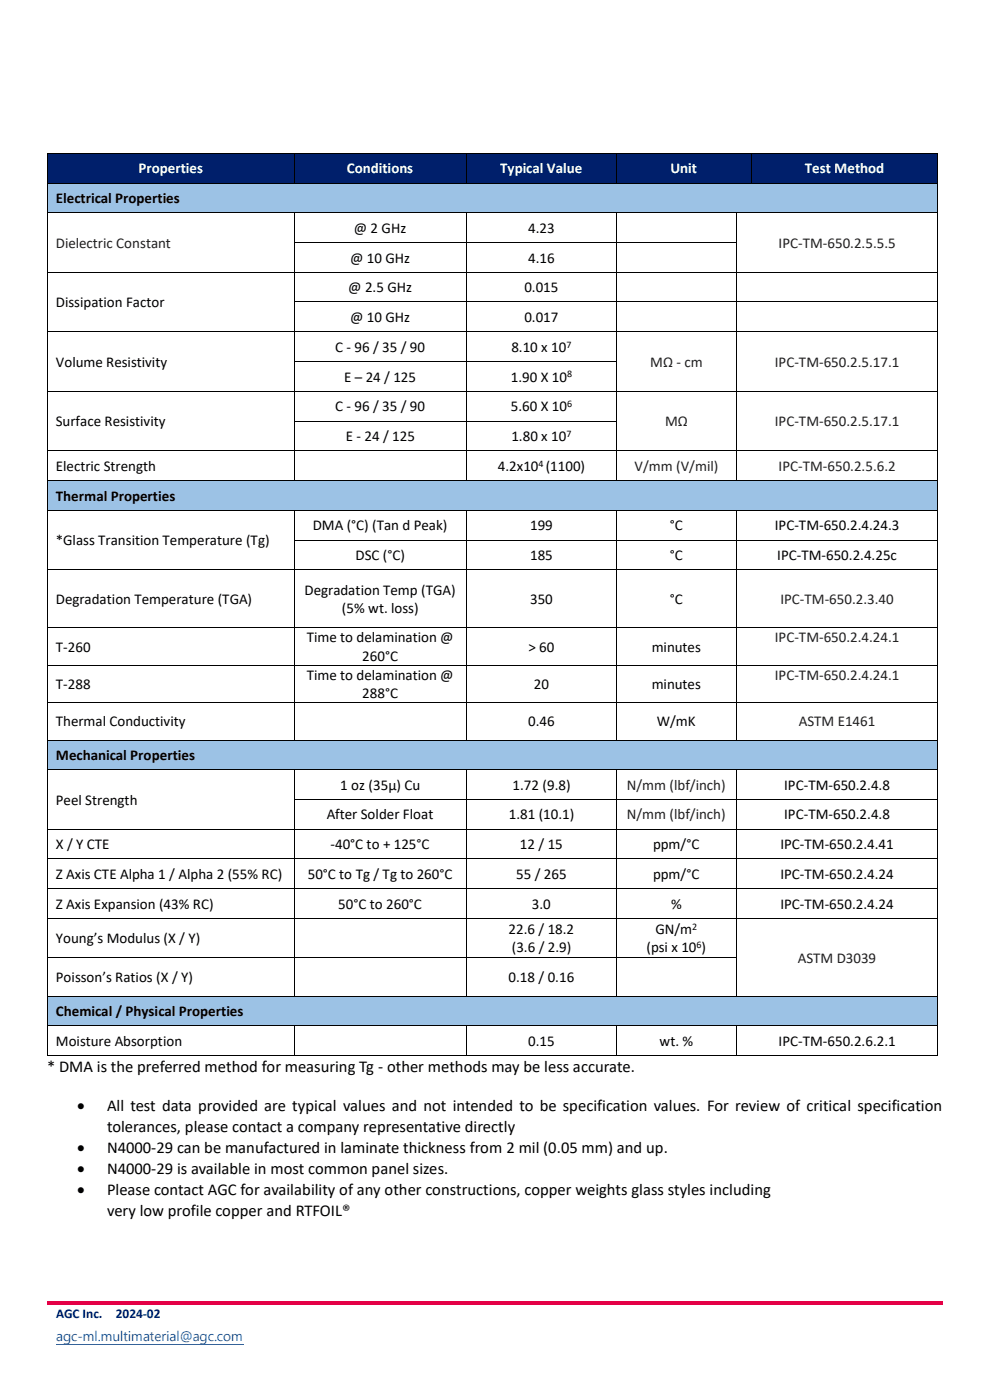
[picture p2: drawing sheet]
<svg xmlns="http://www.w3.org/2000/svg" width="210mm" height="297mm" viewBox="0 0 210 297" stroke-linecap="round" stroke-linejoin="round" font-family="sans-serif">
<defs><g id="words">
<g font-size="3.5">
<text x="10" y="227.4">* DMA is the preferred method for measuring Tg - other methods may be less accurate.</text>
<text x="16.3" y="235.8">•</text>
<text x="22.7" y="235.8">All test data provided are typical values and not intended to be specification values. For review of critical specification</text>
<text x="16.3" y="244.6">•</text>
<text x="22.7" y="240.1">tolerances, please contact a company representative directly</text>
<text x="22.7" y="244.6">N4000-29 can be manufactured in laminate thickness from 2 mil (0.05 mm) and up.</text>
<text x="16.3" y="249.1">•</text>
<text x="22.7" y="249.1">N4000-29 is available in most common panel sizes.</text>
<text x="16.3" y="253.6">•</text>
<text x="22.7" y="253.6">Please contact AGC for availability of any other constructions, copper weights glass styles including</text>
<text x="22.7" y="257.9">very low profile copper and RTFOIL®</text>
</g>
<g font-size="3.2" fill="#fff">
<text x="29.4" y="36.8">Properties</text>
<text x="73.6" y="36.8">Conditions</text>
<text x="106.1" y="36.8">Typical Value</text>
<text x="142.2" y="36.8">Unit</text>
<text x="170.7" y="36.8">Test Method</text>
</g>
<g font-size="3.2">
<text x="11.9" y="43.1">Electrical Properties</text>
<text x="75.1" y="49.4">@ 2 GHz</text>
<text x="112" y="49.4">4.23</text>
<text x="74.3" y="55.7">@ 10 GHz</text>
<text x="112" y="55.7">4.16</text>
<text x="11.9" y="65.2">Dissipation Factor</text>
<text x="73.9" y="62">@ 2.5 GHz</text>
<text x="111.2" y="62">0.015</text>
<text x="74.3" y="68.3">@ 10 GHz</text>
<text x="111.2" y="68.3">0.017</text>
<text x="11.9" y="77.8">Volume Resistivity</text>
<text x="71.1" y="74.6">C - 96 / 35 / 90</text>
<text x="108.5" y="74.6">8.10 x 10</text>
<text x="73" y="80.9">E – 24 / 125</text>
<text x="108.4" y="80.9">1.90 X 10</text>
<text x="71.1" y="87.3">C - 96 / 35 / 90</text>
<text x="108.4" y="87.3">5.60 X 10</text>
<text x="11.9" y="90.4">Surface Resistivity</text>
<text x="73.3" y="93.6">E - 24 / 125</text>
<text x="108.5" y="93.6">1.80 x 10</text>
<text x="11.9" y="99.9">Electric Strength</text>
<text x="105.6" y="99.9">4.2x10 (1100)</text>
<text x="11.9" y="106.2">Thermal Properties</text>
<text x="66.4" y="112.5">DMA (°C) (Tan d Peak)</text>
<text x="112.5" y="112.5">199</text>
<text x="142.1" y="112.5">°C</text>
<text x="164.4" y="112.5">IPC-TM-650.2.4.24.3</text>
<text x="11.9" y="115.7">*Glass Transition Temperature (Tg)</text>
<text x="75.4" y="118.8">DSC (°C)</text>
<text x="112.5" y="118.8">185</text>
<text x="142.1" y="118.8">°C</text>
<text x="164.9" y="118.8">IPC-TM-650.2.4.25c</text>
<text x="11.9" y="128.1">Degradation Temperature (TGA)</text>
<text x="64.6" y="126.2">Degradation Temp (TGA)</text>
<text x="72.5" y="130.1">(5% wt. loss)</text>
<text x="112.5" y="128.1">350</text>
<text x="142.1" y="128.1">°C</text>
<text x="65.1" y="136.3">Time to delamination @</text>
<text x="11.9" y="138.2">T-260</text>
<text x="76.9" y="140.1">260°C</text>
<text x="112.1" y="138.2">&gt; 60</text>
<text x="138.2" y="138.2">minutes</text>
<text x="11.9" y="146.2">T-288</text>
<text x="65.1" y="144.2">Time to delamination @</text>
<text x="76.9" y="148.1">288°C</text>
<text x="113.3" y="146.2">20</text>
<text x="138.2" y="146.2">minutes</text>
<text x="11.9" y="154.1">Thermal Conductivity</text>
<text x="112" y="154.1">0.46</text>
<text x="139.3" y="154.1">W/mK</text>
<text x="11.9" y="161.2">Mechanical Properties</text>
<text x="72.2" y="167.5">1 oz (35µ) Cu</text>
<text x="108.7" y="167.5">1.72 (9.8)</text>
<text x="166.4" y="167.5">IPC-TM-650.2.4.8</text>
<text x="11.9" y="170.7">Peel Strength</text>
<text x="69.3" y="173.8">After Solder Float</text>
<text x="107.9" y="173.8">1.81 (10.1)</text>
<text x="166.4" y="173.8">IPC-TM-650.2.4.8</text>
<text x="11.9" y="180.2">X / Y CTE</text>
<text x="70.1" y="180.2">-40°C to + 125°C</text>
<text x="110.3" y="180.2">12 / 15</text>
<text x="138.5" y="180.2">ppm/°C</text>
<text x="165.6" y="180.2">IPC-TM-650.2.4.41</text>
<text x="11.9" y="186.5">Z Axis CTE Alpha 1 / Alpha 2 (55% RC)</text>
<text x="65.3" y="186.5">50°C to Tg / Tg to 260°C</text>
<text x="109.5" y="186.5">55 / 265</text>
<text x="138.5" y="186.5">ppm/°C</text>
<text x="165.6" y="186.5">IPC-TM-650.2.4.24</text>
<text x="11.9" y="192.8">Z Axis Expansion (43% RC)</text>
<text x="71.8" y="192.8">50°C to 260°C</text>
<text x="112.8" y="192.8">3.0</text>
<text x="142.3" y="192.8">%</text>
<text x="165.6" y="192.8">IPC-TM-650.2.4.24</text>
<text x="11.9" y="200.1">Young’s Modulus (X / Y)</text>
<text x="107.9" y="198.1">22.6 / 18.2</text>
<text x="108.6" y="202">(3.6 / 2.9)</text>
<text x="137.1" y="202">(psi x 10 )</text>
<text x="139" y="198.1">GN/m</text>
<text x="11.9" y="208.3">Poisson’s Ratios (X / Y)</text>
<text x="107.9" y="208.3">0.18 / 0.16</text>
<text x="11.9" y="215.6">Chemical / Physical Properties</text>
<text x="11.9" y="221.9">Moisture Absorption</text>
<text x="112" y="221.9">0.15</text>
<text x="139.9" y="221.9">wt. %</text>
<text x="165.2" y="221.9">IPC-TM-650.2.6.2.1</text>
</g>
<g font-size="3.2" fill="#231f20">
<text x="11.9" y="52.5">Dielectric Constant</text>
<text x="165.2" y="52.5">IPC-TM-650.2.5.5.5</text>
<text x="137.9" y="77.8">MΩ - cm</text>
<text x="164.4" y="77.8">IPC-TM-650.2.5.17.1</text>
<text x="141.1" y="90.4">MΩ</text>
<text x="164.4" y="90.4">IPC-TM-650.2.5.17.1</text>
<text x="134.6" y="99.9">V/mm (V/mil)</text>
<text x="165.2" y="99.9">IPC-TM-650.2.5.6.2</text>
<text x="165.6" y="128.1">IPC-TM-650.2.3.40</text>
<text x="164.4" y="136.3">IPC-TM-650.2.4.24.1</text>
<text x="164.4" y="144.2">IPC-TM-650.2.4.24.1</text>
<text x="169.5" y="154.1">ASTM E1461</text>
<text x="133" y="167.5">N/mm (lbf/inch)</text>
<text x="133" y="173.8">N/mm (lbf/inch)</text>
<text x="169.2" y="204.2">ASTM D3039</text>
</g>
<g font-size="2.8" fill="#001f6b">
<text x="11.9" y="279.5">AGC Inc.</text>
<text x="24.6" y="279.5">2024-02</text>
</g>
<text font-size="2.8" fill="#0562c1" x="11.9" y="284.5">agc-ml.multimaterial@agc.com</text>
<g font-size="2.1">
<text x="120.2" y="73.8">7</text>
<text x="120.3" y="80.1">8</text>
<text x="120.3" y="86.4">6</text>
<text x="120.2" y="92.7">7</text>
<text x="114.2" y="99">4</text>
<text x="146.8" y="197.3">2</text>
<text x="147.8" y="201.1">6</text>
</g>
</g></defs>
<g fill="#001f6b">
<path d="M10.2 32.6h52.1v6.1h-52.1z" fill-rule="evenodd"/>
<path d="M11.9 33.7h48.8v3.9h-48.8z" fill-rule="evenodd"/>
<path d="M62.4 32.6h36.4v6.1h-36.4z" fill-rule="evenodd"/>
<path d="M64.2 33.7h33v3.9h-33z" fill-rule="evenodd"/>
<path d="M98.9 32.6h31.8v6.1h-31.8z" fill-rule="evenodd"/>
<path d="M100.7 33.7h28.3v3.9h-28.3z" fill-rule="evenodd"/>
<path d="M130.8 32.6h28.4v6.1h-28.4z" fill-rule="evenodd"/>
<path d="M132.5 33.7h25.1v3.9h-25.1z" fill-rule="evenodd"/>
<path d="M159.3 32.6h39.6v6.1h-39.6z" fill-rule="evenodd"/>
<path d="M161.1 33.7h36.1v3.9h-36.1z" fill-rule="evenodd"/>
</g>
<g fill="#000">
<path d="M10 32.4h.2v.2h-.2z" fill-rule="evenodd"/>
<path d="M10 32.4h.2v.2h-.2z" fill-rule="evenodd"/>
<path d="M62.3 32.4h.2v.2h-.2z" fill-rule="evenodd"/>
<path d="M98.8 32.4h.2v.2h-.2z" fill-rule="evenodd"/>
<path d="M130.7 32.4h.1v.2h-.1z" fill-rule="evenodd"/>
<path d="M159.3 32.4h.1v.2h-.1z" fill-rule="evenodd"/>
<path d="M198.9 32.4h.2v.2h-.2z" fill-rule="evenodd"/>
<path d="M198.9 32.4h.2v.2h-.2z" fill-rule="evenodd"/>
</g>
<path d="M10.1 32.6v6.1M10.2 32.5h52.1M62.4 32.6v6.1M62.5 32.5h36.3M98.9 32.6v6.1M99 32.5h31.7M130.8 32.6v6.1M130.8 32.5h28.4M159.3 32.6v6.1M159.4 32.5h39.5M199 32.6v6.1" fill="none" stroke="#000" stroke-width=".21"/>
<g fill="#9cc2e5">
<path d="M10.2 38.9h188.7v6.1h-188.7z" fill-rule="evenodd"/>
<path d="M11.9 40.1h185.3v3.8h-185.3z" fill-rule="evenodd"/>
</g>
<g fill="#000">
<path d="M10 38.7h.2v.2h-.2z" fill-rule="evenodd"/>
<path d="M62.3 38.7h.2v.2h-.2z" fill-rule="evenodd"/>
<path d="M98.8 38.7h.2v.2h-.2z" fill-rule="evenodd"/>
<path d="M130.7 38.7h.1v.2h-.1z" fill-rule="evenodd"/>
<path d="M159.3 38.7h.1v.2h-.1z" fill-rule="evenodd"/>
<path d="M198.9 38.7h.2v.2h-.2z" fill-rule="evenodd"/>
<path d="M10 45h.2v.2h-.2z" fill-rule="evenodd"/>
<path d="M10 51.4h.2v.1h-.2z" fill-rule="evenodd"/>
<path d="M10 57.7h.2v.1h-.2z" fill-rule="evenodd"/>
<path d="M62.3 45h.2v.2h-.2z" fill-rule="evenodd"/>
<path d="M62.3 51.4h.2v.1h-.2z" fill-rule="evenodd"/>
<path d="M62.3 57.7h.2v.1h-.2z" fill-rule="evenodd"/>
<path d="M98.8 45h.2v.2h-.2z" fill-rule="evenodd"/>
<path d="M98.8 51.4h.2v.1h-.2z" fill-rule="evenodd"/>
<path d="M98.8 57.7h.2v.1h-.2z" fill-rule="evenodd"/>
<path d="M130.7 45h.1v.2h-.1z" fill-rule="evenodd"/>
<path d="M130.7 51.4h.1v.1h-.1z" fill-rule="evenodd"/>
<path d="M130.7 57.7h.1v.1h-.1z" fill-rule="evenodd"/>
<path d="M156.1 45h.1v.2h-.1z" fill-rule="evenodd"/>
<path d="M156.1 51.4h.1v.1h-.1z" fill-rule="evenodd"/>
<path d="M156.1 57.7h.1v.1h-.1z" fill-rule="evenodd"/>
<path d="M198.9 45h.2v.2h-.2z" fill-rule="evenodd"/>
<path d="M198.9 51.4h.2v.1h-.2z" fill-rule="evenodd"/>
<path d="M198.9 57.7h.2v.1h-.2z" fill-rule="evenodd"/>
<path d="M10 64h.2v.1h-.2z" fill-rule="evenodd"/>
<path d="M10 70.3h.2v.2h-.2z" fill-rule="evenodd"/>
<path d="M10 76.6h.2v.2h-.2z" fill-rule="evenodd"/>
<path d="M62.3 64h.2v.1h-.2z" fill-rule="evenodd"/>
<path d="M62.3 70.3h.2v.2h-.2z" fill-rule="evenodd"/>
<path d="M62.3 76.6h.2v.2h-.2z" fill-rule="evenodd"/>
<path d="M98.8 64h.2v.1h-.2z" fill-rule="evenodd"/>
<path d="M98.8 70.3h.2v.2h-.2z" fill-rule="evenodd"/>
<path d="M98.8 76.6h.2v.2h-.2z" fill-rule="evenodd"/>
<path d="M130.7 64h.1v.1h-.1z" fill-rule="evenodd"/>
<path d="M130.7 70.3h.1v.2h-.1z" fill-rule="evenodd"/>
<path d="M130.7 76.6h.1v.2h-.1z" fill-rule="evenodd"/>
<path d="M156.1 64h.1v.1h-.1z" fill-rule="evenodd"/>
<path d="M156.1 70.3h.1v.2h-.1z" fill-rule="evenodd"/>
<path d="M156.1 76.6h.1v.2h-.1z" fill-rule="evenodd"/>
<path d="M198.9 64h.2v.1h-.2z" fill-rule="evenodd"/>
<path d="M198.9 70.3h.2v.2h-.2z" fill-rule="evenodd"/>
<path d="M198.9 76.6h.2v.2h-.2z" fill-rule="evenodd"/>
<path d="M10 82.9h.2v.2h-.2z" fill-rule="evenodd"/>
<path d="M10 89.3h.2v.1h-.2z" fill-rule="evenodd"/>
<path d="M10 95.6h.2v.1h-.2z" fill-rule="evenodd"/>
<path d="M62.3 82.9h.2v.2h-.2z" fill-rule="evenodd"/>
<path d="M62.3 89.3h.2v.1h-.2z" fill-rule="evenodd"/>
<path d="M62.3 95.6h.2v.1h-.2z" fill-rule="evenodd"/>
<path d="M98.8 82.9h.2v.2h-.2z" fill-rule="evenodd"/>
<path d="M98.8 89.3h.2v.1h-.2z" fill-rule="evenodd"/>
<path d="M98.8 95.6h.2v.1h-.2z" fill-rule="evenodd"/>
<path d="M130.7 82.9h.1v.2h-.1z" fill-rule="evenodd"/>
<path d="M130.7 89.3h.1v.1h-.1z" fill-rule="evenodd"/>
<path d="M130.7 95.6h.1v.1h-.1z" fill-rule="evenodd"/>
<path d="M156.1 82.9h.1v.2h-.1z" fill-rule="evenodd"/>
<path d="M156.1 89.3h.1v.1h-.1z" fill-rule="evenodd"/>
<path d="M156.1 95.6h.1v.1h-.1z" fill-rule="evenodd"/>
<path d="M198.9 82.9h.2v.2h-.2z" fill-rule="evenodd"/>
<path d="M198.9 89.3h.2v.1h-.2z" fill-rule="evenodd"/>
<path d="M198.9 95.6h.2v.1h-.2z" fill-rule="evenodd"/>
</g>
<g fill="none" stroke="#000" stroke-width=".21">
<path d="M10.1 38.9v6.1M10.2 38.8h52.1M62.5 38.8h36.3M99 38.8h31.7M130.8 38.8h28.4M159.4 38.8h39.5M199 38.9v6.1M10.1 45.2v6.2M10.1 51.5v6.2M10.1 57.8v6.2M10.2 45.1h52.1M10.2 57.7h52.1"/>
<path d="M62.4 45.2v6.2M62.4 51.5v6.2M62.4 57.8v6.2M62.5 45.1h36.3M62.5 51.4h36.3M62.5 57.7h36.3M98.9 45.2v6.2M98.9 51.5v6.2M98.9 57.8v6.2M99 45.1h31.7M99 51.4h31.7M99 57.7h31.7"/>
<path d="M130.8 45.2v6.2M130.8 51.5v6.2M130.8 57.8v6.2M130.8 45.1h25.3M130.8 51.4h25.3M130.8 57.7h25.3M156.2 45.2v6.2M156.2 51.5v6.2M156.2 57.8v6.2M156.2 45.1h42.7M156.2 57.7h42.7M199 45.2v6.2"/>
<path d="M199 51.5v6.2M199 57.8v6.2M10.1 64.1v6.2M10.1 70.5v6.1M10.1 76.8v6.1M10.2 70.4h52.1M62.4 64.1v6.2M62.4 70.5v6.1M62.4 76.8v6.1M62.5 64.1h36.3M62.5 70.4h36.3M62.5 76.7h36.3"/>
<path d="M98.9 64.1v6.2M98.9 70.5v6.1M98.9 76.8v6.1M99 64.1h31.7M99 70.4h31.7M99 76.7h31.7M130.8 64.1v6.2M130.8 70.5v6.1M130.8 76.8v6.1M130.8 64.1h25.3M130.8 70.4h25.3M156.2 64.1v6.2"/>
<path d="M156.2 70.5v6.1M156.2 76.8v6.1M156.2 64.1h42.7M156.2 70.4h42.7M199 64.1v6.2M199 70.5v6.1M199 76.8v6.1M10.1 83.1v6.2M10.1 89.4v6.2M10.1 95.7v6.2M10.2 83h52.1M10.2 95.6h52.1"/>
<path d="M62.4 83.1v6.2M62.4 89.4v6.2M62.4 95.7v6.2M62.5 83h36.3M62.5 89.3h36.3M62.5 95.6h36.3M98.9 83.1v6.2M98.9 89.4v6.2M98.9 95.7v6.2M99 83h31.7M99 89.3h31.7M99 95.6h31.7"/>
<path d="M130.8 83.1v6.2M130.8 89.4v6.2M130.8 95.7v6.2M130.8 83h25.3M130.8 95.6h25.3M156.2 83.1v6.2M156.2 89.4v6.2M156.2 95.7v6.2M156.2 83h42.7M156.2 95.6h42.7M199 83.1v6.2M199 89.4v6.2"/>
<path d="M199 95.7v6.2"/>
</g>
<g fill="#9cc2e5">
<path d="M10.2 102.1h188.7v6.1h-188.7z" fill-rule="evenodd"/>
<path d="M11.9 103.2h185.3v3.9h-185.3z" fill-rule="evenodd"/>
</g>
<g fill="#000">
<path d="M10 101.9h.2v.1h-.2z" fill-rule="evenodd"/>
<path d="M62.3 101.9h.2v.1h-.2z" fill-rule="evenodd"/>
<path d="M98.8 101.9h.2v.1h-.2z" fill-rule="evenodd"/>
<path d="M130.7 101.9h.1v.1h-.1z" fill-rule="evenodd"/>
<path d="M156.1 101.9h.1v.1h-.1z" fill-rule="evenodd"/>
<path d="M198.9 101.9h.2v.1h-.2z" fill-rule="evenodd"/>
</g>
<path d="M10.1 102v6.2M10.2 102h52.1M62.5 102h36.3M99 102h31.7M130.8 102h25.3M156.2 102h42.7M199 102v6.2" fill="none" stroke="#000" stroke-width=".21"/>
<g fill="#fff">
<path d="M62.4 108.4h36.4v6.1h-36.4z" fill-rule="evenodd"/>
<path d="M64.2 109.5h33v3.9h-33z" fill-rule="evenodd"/>
<path d="M98.9 108.4h31.8v6.1h-31.8z" fill-rule="evenodd"/>
<path d="M100.7 109.5h28.3v3.9h-28.3z" fill-rule="evenodd"/>
</g>
<g fill="#000">
<path d="M10 108.2h.2v.2h-.2z" fill-rule="evenodd"/>
<path d="M62.3 108.2h.2v.2h-.2z" fill-rule="evenodd"/>
<path d="M98.8 108.2h.2v.2h-.2z" fill-rule="evenodd"/>
<path d="M130.7 108.2h.1v.2h-.1z" fill-rule="evenodd"/>
<path d="M156.1 108.2h.1v.2h-.1z" fill-rule="evenodd"/>
<path d="M198.9 108.2h.2v.2h-.2z" fill-rule="evenodd"/>
</g>
<path d="M10.1 108.4v6.1M10.2 108.3h52.1M62.4 108.4v6.1M62.5 108.3h36.3M98.9 108.4v6.1M99 108.3h31.7M130.8 108.4v6.1M130.8 108.3h25.3M156.2 108.4v6.1M156.2 108.3h42.7M199 108.4v6.1" fill="none" stroke="#000" stroke-width=".21"/>
<g fill="#fff">
<path d="M62.4 114.7h36.4v6.1h-36.4z" fill-rule="evenodd"/>
<path d="M64.2 115.8h33v3.9h-33z" fill-rule="evenodd"/>
<path d="M98.9 114.7h31.8v6.1h-31.8z" fill-rule="evenodd"/>
<path d="M100.7 115.8h28.3v3.9h-28.3z" fill-rule="evenodd"/>
</g>
<g fill="#000">
<path d="M10 114.5h.2v.2h-.2z" fill-rule="evenodd"/>
<path d="M62.3 114.5h.2v.2h-.2z" fill-rule="evenodd"/>
<path d="M98.8 114.5h.2v.2h-.2z" fill-rule="evenodd"/>
<path d="M130.7 114.5h.1v.2h-.1z" fill-rule="evenodd"/>
<path d="M156.1 114.5h.1v.2h-.1z" fill-rule="evenodd"/>
<path d="M198.9 114.5h.2v.2h-.2z" fill-rule="evenodd"/>
</g>
<path d="M10.1 114.7v6.1M62.4 114.7v6.1M62.5 114.6h36.3M98.9 114.7v6.1M99 114.6h31.7M130.8 114.7v6.1M130.8 114.6h25.3M156.2 114.7v6.1M156.2 114.6h42.7M199 114.7v6.1" fill="none" stroke="#000" stroke-width=".21"/>
<g fill="#fff">
<path d="M10.2 121h52.1v12.1h-52.1z" fill-rule="evenodd"/>
<path d="M11.9 125.1h48.8v3.9h-48.8z" fill-rule="evenodd"/>
<path d="M62.4 121h36.4v12.1h-36.4z" fill-rule="evenodd"/>
<path d="M64.2 123.2h33v3.9h-33z" fill-rule="evenodd"/>
<path d="M64.2 127.1h33v3.8h-33z" fill-rule="evenodd"/>
<path d="M98.9 121h31.8v12.1h-31.8z" fill-rule="evenodd"/>
<path d="M100.7 125.1h28.3v3.9h-28.3z" fill-rule="evenodd"/>
</g>
<g fill="#000">
<path d="M10 120.8h.2v.2h-.2z" fill-rule="evenodd"/>
<path d="M62.3 120.8h.2v.2h-.2z" fill-rule="evenodd"/>
<path d="M98.8 120.8h.2v.2h-.2z" fill-rule="evenodd"/>
<path d="M130.7 120.8h.1v.2h-.1z" fill-rule="evenodd"/>
<path d="M156.1 120.8h.1v.2h-.1z" fill-rule="evenodd"/>
<path d="M198.9 120.8h.2v.2h-.2z" fill-rule="evenodd"/>
</g>
<path d="M10.1 121v12.1M10.2 120.9h52.1M62.4 121v12.1M62.5 120.9h36.3M98.9 121v12.1M99 120.9h31.7M130.8 121v12.1M130.8 120.9h25.3M156.2 121v12.1M156.2 120.9h42.7M199 121v12.1" fill="none" stroke="#000" stroke-width=".21"/>
<g fill="#fff">
<path d="M10.2 133.2h52.1v7.8h-52.1z" fill-rule="evenodd"/>
<path d="M11.9 135.2h48.8v3.9h-48.8z" fill-rule="evenodd"/>
<path d="M62.4 133.2h36.4v7.8h-36.4z" fill-rule="evenodd"/>
<path d="M64.2 133.2h33v3.9h-33z" fill-rule="evenodd"/>
<path d="M64.2 137.1h33v3.9h-33z" fill-rule="evenodd"/>
<path d="M98.9 133.2h31.8v7.8h-31.8z" fill-rule="evenodd"/>
<path d="M100.7 135.2h28.3v3.9h-28.3z" fill-rule="evenodd"/>
</g>
<g fill="#000">
<path d="M10 133.1h.2v.1h-.2z" fill-rule="evenodd"/>
<path d="M62.3 133.1h.2v.1h-.2z" fill-rule="evenodd"/>
<path d="M98.8 133.1h.2v.1h-.2z" fill-rule="evenodd"/>
<path d="M130.7 133.1h.1v.1h-.1z" fill-rule="evenodd"/>
<path d="M156.1 133.1h.1v.1h-.1z" fill-rule="evenodd"/>
<path d="M198.9 133.1h.2v.1h-.2z" fill-rule="evenodd"/>
</g>
<path d="M10.1 133.2v7.8M10.2 133.2h52.1M62.4 133.2v7.8M62.5 133.2h36.3M98.9 133.2v7.8M99 133.2h31.7M130.8 133.2v7.8M130.8 133.2h25.3M156.2 133.2v7.8M156.2 133.2h42.7M199 133.2v7.8" fill="none" stroke="#000" stroke-width=".21"/>
<g fill="#fff">
<path d="M10.2 141.2h52.1v7.8h-52.1z" fill-rule="evenodd"/>
<path d="M11.9 143.1h48.8v3.9h-48.8z" fill-rule="evenodd"/>
<path d="M62.4 141.2h36.4v7.8h-36.4z" fill-rule="evenodd"/>
<path d="M64.2 141.2h33v3.9h-33z" fill-rule="evenodd"/>
<path d="M64.2 145.1h33v3.9h-33z" fill-rule="evenodd"/>
<path d="M98.9 141.2h31.8v7.8h-31.8z" fill-rule="evenodd"/>
<path d="M100.7 143.1h28.3v3.9h-28.3z" fill-rule="evenodd"/>
</g>
<g fill="#000">
<path d="M10 141h.2v.2h-.2z" fill-rule="evenodd"/>
<path d="M62.3 141h.2v.2h-.2z" fill-rule="evenodd"/>
<path d="M98.8 141h.2v.2h-.2z" fill-rule="evenodd"/>
<path d="M130.7 141h.1v.2h-.1z" fill-rule="evenodd"/>
<path d="M156.1 141h.1v.2h-.1z" fill-rule="evenodd"/>
<path d="M198.9 141h.2v.2h-.2z" fill-rule="evenodd"/>
</g>
<path d="M10.1 141.2v7.8M10.2 141.1h52.1M62.4 141.2v7.8M62.5 141.1h36.3M98.9 141.2v7.8M99 141.1h31.7M130.8 141.2v7.8M130.8 141.1h25.3M156.2 141.2v7.8M156.2 141.1h42.7M199 141.2v7.8" fill="none" stroke="#000" stroke-width=".21"/>
<g fill="#fff">
<path d="M10.2 149.1h52.1v7.8h-52.1z" fill-rule="evenodd"/>
<path d="M11.9 151.1h48.8v3.9h-48.8z" fill-rule="evenodd"/>
<path d="M62.4 149.1h36.4v7.8h-36.4z" fill-rule="evenodd"/>
<path d="M64.2 151.1h33v3.9h-33z" fill-rule="evenodd"/>
<path d="M98.9 149.1h31.8v7.8h-31.8z" fill-rule="evenodd"/>
<path d="M100.7 151.1h28.3v3.9h-28.3z" fill-rule="evenodd"/>
</g>
<g fill="#000">
<path d="M10 149h.2v.1h-.2z" fill-rule="evenodd"/>
<path d="M62.3 149h.2v.1h-.2z" fill-rule="evenodd"/>
<path d="M98.8 149h.2v.1h-.2z" fill-rule="evenodd"/>
<path d="M130.7 149h.1v.1h-.1z" fill-rule="evenodd"/>
<path d="M156.1 149h.1v.1h-.1z" fill-rule="evenodd"/>
<path d="M198.9 149h.2v.1h-.2z" fill-rule="evenodd"/>
</g>
<path d="M10.1 149.1v7.8M10.2 149h52.1M62.4 149.1v7.8M62.5 149h36.3M98.9 149.1v7.8M99 149h31.7M130.8 149.1v7.8M130.8 149h25.3M156.2 149.1v7.8M156.2 149h42.7M199 149.1v7.8" fill="none" stroke="#000" stroke-width=".21"/>
<g fill="#9cc2e5">
<path d="M10.2 157.1h188.7v6.1h-188.7z" fill-rule="evenodd"/>
<path d="M11.9 158.2h185.3v3.9h-185.3z" fill-rule="evenodd"/>
</g>
<g fill="#000">
<path d="M10 156.9h.2v.2h-.2z" fill-rule="evenodd"/>
<path d="M62.3 156.9h.2v.2h-.2z" fill-rule="evenodd"/>
<path d="M98.8 156.9h.2v.2h-.2z" fill-rule="evenodd"/>
<path d="M130.7 156.9h.1v.2h-.1z" fill-rule="evenodd"/>
<path d="M156.1 156.9h.1v.2h-.1z" fill-rule="evenodd"/>
<path d="M198.9 156.9h.2v.2h-.2z" fill-rule="evenodd"/>
<path d="M10 163.2h.2v.2h-.2z" fill-rule="evenodd"/>
<path d="M10 169.5h.2v.2h-.2z" fill-rule="evenodd"/>
<path d="M10 175.8h.2v.2h-.2z" fill-rule="evenodd"/>
<path d="M62.3 163.2h.2v.2h-.2z" fill-rule="evenodd"/>
<path d="M62.3 169.5h.2v.2h-.2z" fill-rule="evenodd"/>
<path d="M62.3 175.8h.2v.2h-.2z" fill-rule="evenodd"/>
<path d="M98.8 163.2h.2v.2h-.2z" fill-rule="evenodd"/>
<path d="M98.8 169.5h.2v.2h-.2z" fill-rule="evenodd"/>
<path d="M98.8 175.8h.2v.2h-.2z" fill-rule="evenodd"/>
<path d="M130.7 163.2h.1v.2h-.1z" fill-rule="evenodd"/>
<path d="M130.7 169.5h.1v.2h-.1z" fill-rule="evenodd"/>
<path d="M130.7 175.8h.1v.2h-.1z" fill-rule="evenodd"/>
<path d="M156.1 163.2h.1v.2h-.1z" fill-rule="evenodd"/>
<path d="M156.1 169.5h.1v.2h-.1z" fill-rule="evenodd"/>
<path d="M156.1 175.8h.1v.2h-.1z" fill-rule="evenodd"/>
<path d="M198.9 163.2h.2v.2h-.2z" fill-rule="evenodd"/>
<path d="M198.9 169.5h.2v.2h-.2z" fill-rule="evenodd"/>
<path d="M198.9 175.8h.2v.2h-.2z" fill-rule="evenodd"/>
<path d="M10 182.1h.2v.2h-.2z" fill-rule="evenodd"/>
<path d="M10 188.5h.2v.1h-.2z" fill-rule="evenodd"/>
<path d="M10 194.8h.2v.2h-.2z" fill-rule="evenodd"/>
<path d="M62.3 182.1h.2v.2h-.2z" fill-rule="evenodd"/>
<path d="M62.3 188.5h.2v.1h-.2z" fill-rule="evenodd"/>
<path d="M62.3 194.8h.2v.2h-.2z" fill-rule="evenodd"/>
<path d="M98.8 182.1h.2v.2h-.2z" fill-rule="evenodd"/>
<path d="M98.8 188.5h.2v.1h-.2z" fill-rule="evenodd"/>
<path d="M98.8 194.8h.2v.2h-.2z" fill-rule="evenodd"/>
<path d="M130.7 182.1h.1v.2h-.1z" fill-rule="evenodd"/>
<path d="M130.7 188.5h.1v.1h-.1z" fill-rule="evenodd"/>
<path d="M130.7 194.8h.1v.2h-.1z" fill-rule="evenodd"/>
<path d="M156.1 182.1h.1v.2h-.1z" fill-rule="evenodd"/>
<path d="M156.1 188.5h.1v.1h-.1z" fill-rule="evenodd"/>
<path d="M156.1 194.8h.1v.2h-.1z" fill-rule="evenodd"/>
<path d="M198.9 182.1h.2v.2h-.2z" fill-rule="evenodd"/>
<path d="M198.9 188.5h.2v.1h-.2z" fill-rule="evenodd"/>
<path d="M198.9 194.8h.2v.2h-.2z" fill-rule="evenodd"/>
<path d="M10 203h.2v.2h-.2z" fill-rule="evenodd"/>
<path d="M62.3 203h.2v.2h-.2z" fill-rule="evenodd"/>
<path d="M98.8 203h.2v.2h-.2z" fill-rule="evenodd"/>
<path d="M130.7 203h.1v.2h-.1z" fill-rule="evenodd"/>
<path d="M156.1 203h.1v.2h-.1z" fill-rule="evenodd"/>
<path d="M198.9 203h.2v.2h-.2z" fill-rule="evenodd"/>
</g>
<g fill="none" stroke="#000" stroke-width=".21">
<path d="M10.1 157.1v6.1M10.2 157h52.1M62.5 157h36.3M99 157h31.7M130.8 157h25.3M156.2 157h42.7M199 157.1v6.1M10.1 163.4v6.1M10.1 169.7v6.1M10.1 176v6.1M10.2 163.3h52.1M10.2 175.9h52.1"/>
<path d="M62.4 163.4v6.1M62.4 169.7v6.1M62.4 176v6.1M62.5 163.3h36.3M62.5 169.6h36.3M62.5 175.9h36.3M98.9 163.4v6.1M98.9 169.7v6.1M98.9 176v6.1M99 163.3h31.7M99 169.6h31.7M99 175.9h31.7"/>
<path d="M130.8 163.4v6.1M130.8 169.7v6.1M130.8 176v6.1M130.8 163.3h25.3M130.8 169.6h25.3M130.8 175.9h25.3M156.2 163.4v6.1M156.2 169.7v6.1M156.2 176v6.1M156.2 163.3h42.7M156.2 169.6h42.7M156.2 175.9h42.7"/>
<path d="M199 163.4v6.1M199 169.7v6.1M199 176v6.1M10.1 182.3v6.2M10.1 188.6v6.2M10.1 195v8M10.2 182.2h52.1M10.2 188.5h52.1M10.2 194.9h52.1M62.4 182.3v6.2M62.4 188.6v6.2M62.4 195v8"/>
<path d="M62.5 182.2h36.3M62.5 188.5h36.3M62.5 194.9h36.3M98.9 182.3v6.2M98.9 188.6v6.2M98.9 195v8M99 182.2h31.7M99 188.5h31.7M99 194.9h31.7M130.8 182.3v6.2M130.8 188.6v6.2M130.8 195v8"/>
<path d="M130.8 182.2h25.3M130.8 188.5h25.3M130.8 194.9h25.3M156.2 182.3v6.2M156.2 188.6v6.2M156.2 195v8M156.2 182.2h42.7M156.2 188.5h42.7M156.2 194.9h42.7M199 182.3v6.2M199 188.6v6.2M199 195v8"/>
<path d="M10.1 203.2v8M10.2 203.1h52.1M62.4 203.2v8M62.5 203.1h36.3M98.9 203.2v8M99 203.1h31.7M130.8 203.2v8M130.8 203.1h25.3M156.2 203.2v8M199 203.2v8"/>
</g>
<g fill="#9cc2e5">
<path d="M10.2 211.4h188.7v6.1h-188.7z" fill-rule="evenodd"/>
<path d="M11.9 212.5h185.3v3.9h-185.3z" fill-rule="evenodd"/>
</g>
<g fill="#000">
<path d="M10 211.2h.2v.2h-.2z" fill-rule="evenodd"/>
<path d="M10 217.5h.2v.2h-.2z" fill-rule="evenodd"/>
<path d="M62.3 211.2h.2v.2h-.2z" fill-rule="evenodd"/>
<path d="M62.3 217.5h.2v.2h-.2z" fill-rule="evenodd"/>
<path d="M98.8 211.2h.2v.2h-.2z" fill-rule="evenodd"/>
<path d="M98.8 217.5h.2v.2h-.2z" fill-rule="evenodd"/>
<path d="M130.7 211.2h.1v.2h-.1z" fill-rule="evenodd"/>
<path d="M130.7 217.5h.1v.2h-.1z" fill-rule="evenodd"/>
<path d="M156.1 211.2h.1v.2h-.1z" fill-rule="evenodd"/>
<path d="M156.1 217.5h.1v.2h-.1z" fill-rule="evenodd"/>
<path d="M198.9 211.2h.2v.2h-.2z" fill-rule="evenodd"/>
<path d="M198.9 217.5h.2v.2h-.2z" fill-rule="evenodd"/>
<path d="M10 223.9h.2v.1h-.2z" fill-rule="evenodd"/>
<path d="M10 223.9h.2v.1h-.2z" fill-rule="evenodd"/>
<path d="M62.3 223.9h.2v.1h-.2z" fill-rule="evenodd"/>
<path d="M98.8 223.9h.2v.1h-.2z" fill-rule="evenodd"/>
<path d="M130.7 223.9h.1v.1h-.1z" fill-rule="evenodd"/>
<path d="M156.1 223.9h.1v.1h-.1z" fill-rule="evenodd"/>
<path d="M198.9 223.9h.2v.1h-.2z" fill-rule="evenodd"/>
<path d="M198.9 223.9h.2v.1h-.2z" fill-rule="evenodd"/>
</g>
<g fill="none" stroke="#000" stroke-width=".21">
<path d="M10.1 211.4v6.1M10.1 217.7v6.2M10.2 211.3h52.1M10.2 217.6h52.1M62.4 217.7v6.2M62.5 211.3h36.3M62.5 217.6h36.3M98.9 217.7v6.2M99 211.3h31.7M99 217.6h31.7M130.8 217.7v6.2M130.8 211.3h25.3"/>
<path d="M130.8 217.6h25.3M156.2 217.7v6.2M156.2 211.3h42.7M156.2 217.6h42.7M199 211.4v6.1M199 217.7v6.2M10.2 223.9h52.1M62.5 223.9h36.3M99 223.9h31.7M130.8 223.9h25.3M156.2 223.9h42.7"/>
</g>
<path d="M11.9 285.2h39.7" fill="none" stroke="#0562c1" stroke-width=".21"/>
<path d="M10 276.1h190v.7h-190z" fill-rule="evenodd" fill="#e40046"/>
<use href="#words"/>
</svg>
